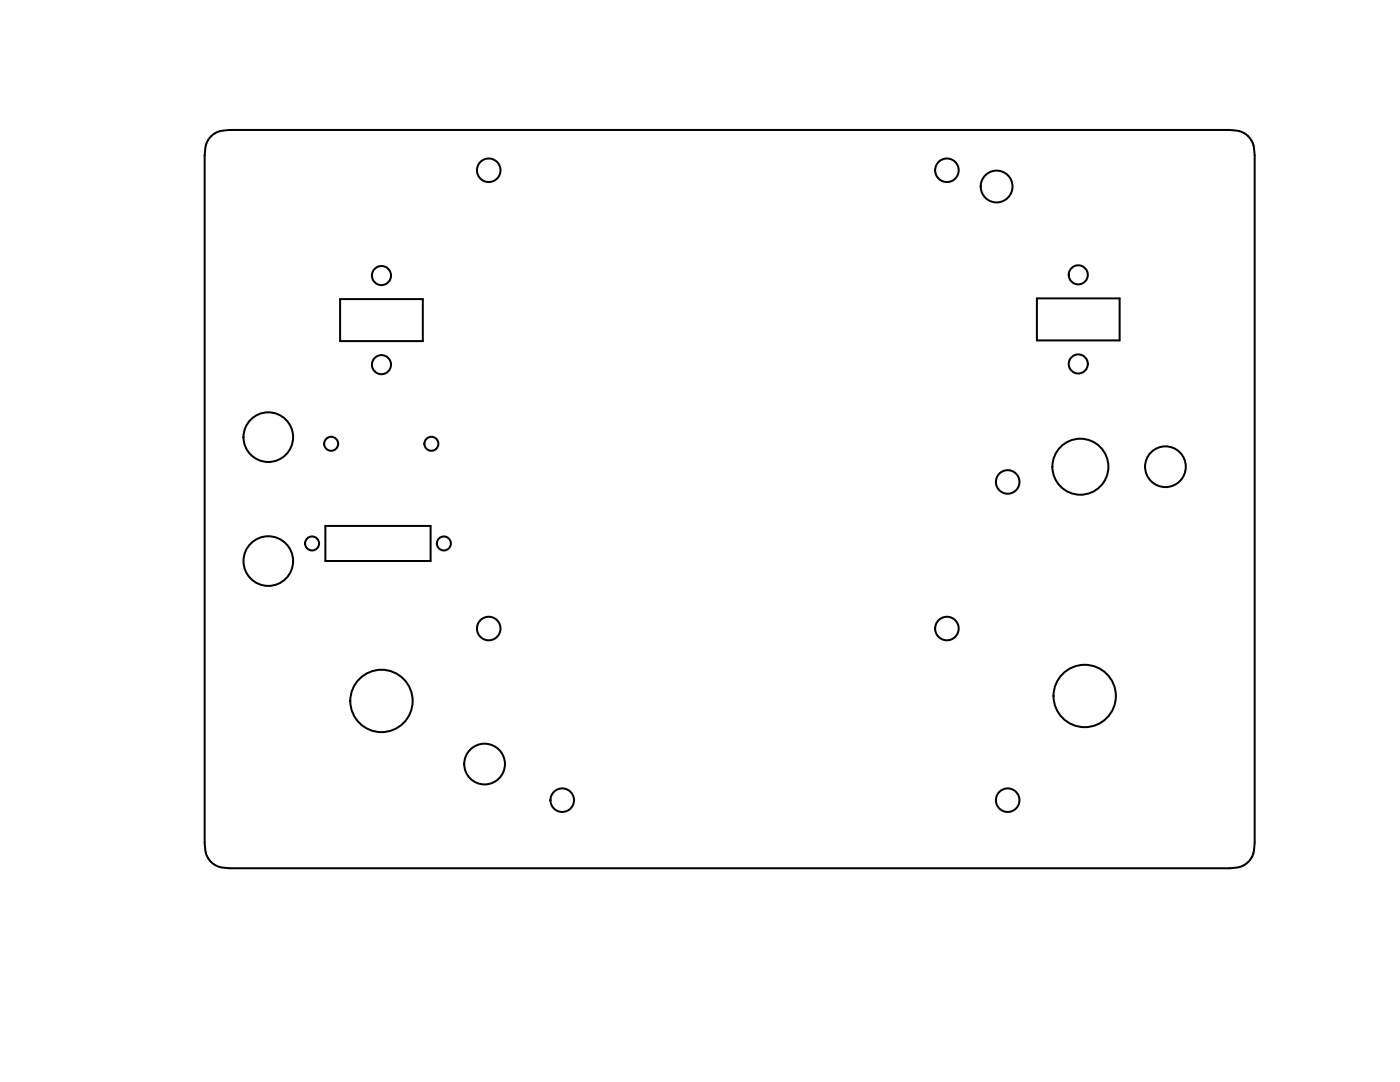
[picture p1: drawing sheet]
<svg xmlns="http://www.w3.org/2000/svg" width="279mm" height="216mm" viewBox="0 0 279 216" stroke-linecap="round" stroke-linejoin="round" font-family="sans-serif">
<g fill="none" stroke="#000" stroke-width=".4">
<path d="M67.9 59.7h16.5v8.4h-16.5zM206.9 59.5h16.5v8.4h-16.5zM64.9 104.9h21v7h-21zM45.9 173.3a4.5 4.5 0 0 1-4.5-2.3 6.5 6.5 0 0 1-.6-2.8v-137.2a4.5 4.5 0 0 1 2.3-4.5 6.5 6.5 0 0 1 2.8-.6h199.4a4.5 4.5 0 0 1 4.6 2.3 6.5 6.5 0 0 1 .5 2.8v137.2a4.5 4.5 0 0 1-2.3 4.5 6.5 6.5 0 0 1-2.8 .6h-199.4"/>
<circle cx="97.5" cy="34" r="2.35"/>
<circle cx="189" cy="34" r="2.35"/>
<circle cx="198.9" cy="37.2" r="3.2"/>
<circle cx="76.1" cy="55" r="1.91"/>
<circle cx="215.2" cy="54.8" r="1.91"/>
<circle cx="76.1" cy="72.8" r="1.91"/>
<circle cx="215.2" cy="72.6" r="1.91"/>
<circle cx="53.5" cy="87.2" r="5"/>
<circle cx="66.1" cy="88.6" r="1.4"/>
<circle cx="86.1" cy="88.6" r="1.4"/>
<circle cx="201.1" cy="96.2" r="2.35"/>
<circle cx="215.6" cy="93.1" r="5.6"/>
<circle cx="232.6" cy="93.1" r="4.1"/>
<circle cx="53.5" cy="112" r="5"/>
<circle cx="62.3" cy="108.4" r="1.4"/>
<circle cx="88.6" cy="108.4" r="1.4"/>
<circle cx="76.1" cy="139.9" r="6.2"/>
<circle cx="97.5" cy="125.4" r="2.35"/>
<circle cx="189" cy="125.4" r="2.35"/>
<circle cx="216.5" cy="138.9" r="6.2"/>
<circle cx="96.7" cy="152.5" r="4.1"/>
<circle cx="112.2" cy="159.7" r="2.35"/>
<circle cx="201.1" cy="159.7" r="2.35"/>
</g>
</svg>
